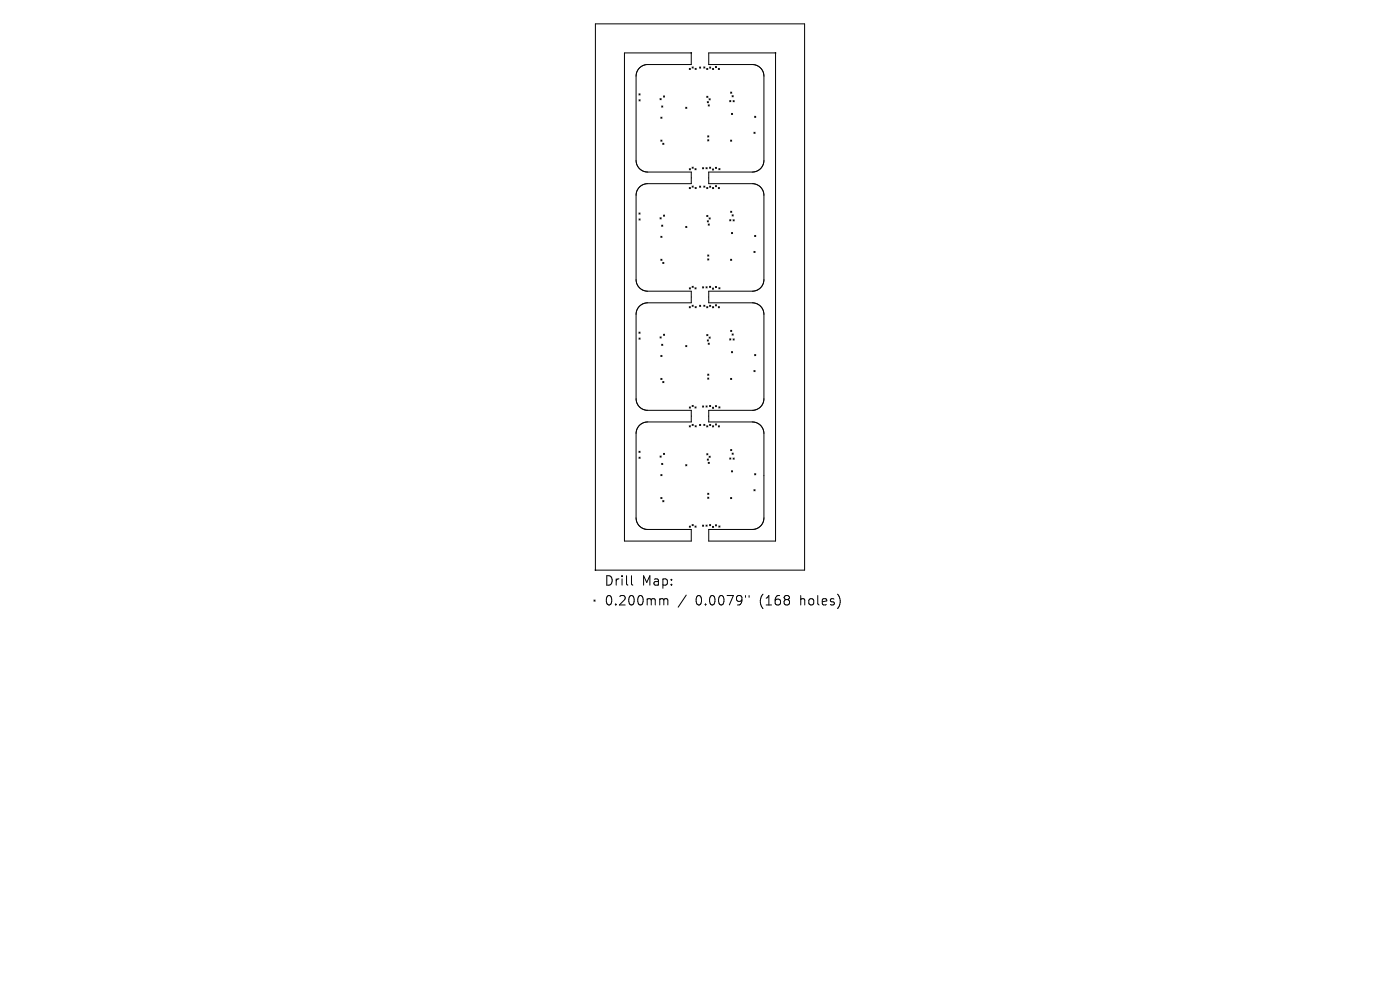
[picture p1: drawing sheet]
<svg xmlns="http://www.w3.org/2000/svg" width="297mm" height="210mm" viewBox="0 0 297 210" stroke-linecap="round" stroke-linejoin="round" font-family="sans-serif">
<defs><g id="words">
<g font-size="2.8">
<text x="128.2" y="124.5">Drill</text>
<text x="136.2" y="124.5">Map:</text>
<text x="128.2" y="128.7">0.200mm</text>
<text x="147.5" y="128.7">0.0079&quot;</text>
<text x="161.1" y="128.7">(168</text>
<text x="169.8" y="128.7">holes)</text>
</g>
</g></defs>
<g fill="none" stroke="#000" stroke-width=".21">
<path d="M126.3 5.1h44.4v115.8h-44.4zM132.5 11.2h14.2v2.5h-9.3a2.47 2.47 0 0 0-2.5 2.5v17.8a2.47 2.47 0 0 0 2.5 2.5h9.3v2.5h-9.3a2.47 2.47 0 0 0-2.5 2.4v17.9a2.47 2.47 0 0 0 2.5 2.5h9.3v2.4h-9.3a2.47 2.47 0 0 0-2.5 2.5v17.9a2.47 2.47 0 0 0 2.5 2.4h9.3v2.5h-9.3a2.47 2.47 0 0 0-2.5 2.5v17.8a2.47 2.47 0 0 0 2.5 2.5h9.3v2.5h-14.2zM135.5 19.9l.3 .3M135.8 19.9l-.3 .3M146.2 14.5l.3 .3M146.5 14.5l-.3 .3M146.8 14.2l.3 .2M147.1 14.2l-.3 .2M147.5 14.5l.2 .2M147.7 14.5l-.2 .2M148.4 14.2l.2 .3M148.6 14.2l-.2 .3"/>
<path d="M149.3 14.2l.2 .2M149.5 14.2l-.2 .2M149.9 14.5l.3 .3M150.2 14.5l-.3 .3M150.4 11.2h14.1v103.6h-14.1v-2.5h9.2a2.47 2.47 0 0 0 2.5-2.5v-17.8a2.47 2.47 0 0 0-2.5-2.5h-9.2v-2.5h9.2a2.47 2.47 0 0 0 2.5-2.4v-17.9a2.47 2.47 0 0 0-2.5-2.5h-9.2v-2.4h9.2a2.47 2.47 0 0 0 2.5-2.5v-17.9a2.47 2.47 0 0 0-2.5-2.4h-9.2v-2.5h9.2a2.47 2.47 0 0 0 2.5-2.5v-17.8a2.47 2.47 0 0 0-2.5-2.5h-9.2zM150.5 14.2l.3 .3M150.8 14.2l-.3 .3M151.2 14.5l.2 .3M151.4 14.5l-.2 .3M151.8 14.1l.2 .2M152 14.1l-.2 .2M152.4 14.5l.2 .3"/>
<path d="M152.6 14.5l-.2 .3M155 19.5l.2 .3M155.2 19.5l-.2 .3M135.6 21.2l.2 .2M135.8 21.2l-.2 .2M140 20.9l.3 .3M140.2 24.8l.2 .3M140.2 29.7l.2 .3M140.3 20.9l-.3 .3M140.4 22.5l.2 .2M140.4 24.8l-.2 .3M140.4 29.7l-.2 .3"/>
<path d="M140.6 30.4l.2 .2M140.6 22.5l-.2 .2M140.7 20.3l.3 .3M140.8 30.4l-.2 .2M141 20.3l-.3 .3M145.5 22.8l.2 .2M145.7 22.8l-.2 .2M146.2 39.8l.3 .2M146.2 35.8l.3 .2M146.5 39.8l-.3 .2M146.5 35.8l-.3 .2M146.8 39.5l.3 .2"/>
<path d="M146.8 35.4l.3 .3M147.1 39.5l-.3 .2M147.1 35.4l-.3 .3M147.4 35.8l.3 .2M147.5 39.8l.2 .2M147.7 35.8l-.3 .2M147.7 39.8l-.2 .2M148.4 39.5l.2 .2M148.6 39.5l-.2 .2M149 35.6l.3 .2M149.3 35.6l-.3 .2M149.3 39.5l.2 .2"/>
<path d="M149.5 39.5l-.2 .2M149.8 35.6l.2 .2M149.9 39.8l.3 .2M149.9 20.4l.3 .3M150 35.6l-.2 .2M150 21.6l.3 .2M150.1 28.8l.3 .3M150.1 29.6l.3 .3M150.2 39.8l-.3 .2M150.2 20.4l-.3 .3M150.2 22.2l.3 .3M150.3 21.6l-.3 .2"/>
<path d="M150.4 28.8l-.3 .3M150.4 29.6l-.3 .3M150.4 21l.3 .2M150.5 22.2l-.3 .3M150.5 35.5l.3 .2M150.5 39.5l.3 .2M150.7 21l-.3 .2M150.8 35.5l-.3 .2M150.8 39.5l-.3 .2M151.1 35.8l.3 .3M151.2 39.8l.2 .2M151.4 35.8l-.3 .3"/>
<path d="M151.4 39.8l-.2 .2M151.8 35.5l.2 .2M151.8 39.4l.2 .2M152 35.5l-.2 .2M152 39.4l-.2 .2M152.4 39.8l.2 .2M152.5 35.8l.2 .2M152.6 39.8l-.2 .2M152.7 35.8l-.2 .2M154.8 21.3l.2 .3M155 29.7l.2 .3M155 21.3l-.2 .3"/>
<path d="M155.2 24l.2 .3M155.2 29.7l-.2 .3M155.3 20.3l.3 .2M155.4 24l-.2 .3M155.5 21.3l.3 .3M155.6 20.3l-.3 .2M155.8 21.3l-.3 .3M159.9 28.1l.3 .2M160.1 24.7l.2 .2M160.2 28.1l-.3 .2M160.3 24.7l-.2 .2M135.5 45.2l.3 .2"/>
<path d="M135.6 46.4l.2 .3M135.8 45.2l-.3 .2M135.8 46.4l-.2 .3M140 46.2l.3 .2M140.2 50.1l.2 .3M140.2 55l.2 .2M140.3 46.2l-.3 .2M140.4 47.8l.2 .2M140.4 50.1l-.2 .3M140.4 55l-.2 .2M140.6 55.7l.2 .2M140.6 47.8l-.2 .2"/>
<path d="M140.7 45.6l.3 .3M140.8 55.7l-.2 .2M141 45.6l-.3 .3M145.5 48l.2 .3M145.7 48l-.2 .3M149.9 45.7l.3 .2M150 46.8l.3 .3M150.1 54.1l.3 .2M150.1 54.9l.3 .3M150.2 45.7l-.3 .2M150.2 47.5l.3 .3M150.3 46.8l-.3 .3"/>
<path d="M150.4 54.1l-.3 .2M150.4 54.9l-.3 .3M150.4 46.2l.3 .3M150.5 47.5l-.3 .3M150.7 46.2l-.3 .3M154.8 46.6l.2 .3M155 55l.2 .2M155 44.8l.2 .3M155 46.6l-.2 .3M155.2 49.3l.2 .3M155.2 55l-.2 .2M155.2 44.8l-.2 .3"/>
<path d="M155.3 45.6l.3 .2M155.4 49.3l-.2 .3M155.5 46.6l.3 .3M155.6 45.6l-.3 .2M155.8 46.6l-.3 .3M159.9 53.3l.3 .3M160.1 49.9l.2 .3M160.2 53.3l-.3 .3M160.3 49.9l-.2 .3M135.5 70.4l.3 .3M135.6 71.7l.2 .3M135.8 70.4l-.3 .3"/>
<path d="M135.8 71.7l-.2 .3M140 71.5l.3 .2M140.2 75.4l.2 .2M140.3 71.5l-.3 .2M140.4 73l.2 .3M140.4 75.4l-.2 .2M140.6 73l-.2 .3M140.7 70.9l.3 .2M141 70.9l-.3 .2M145.5 73.3l.2 .2M145.7 73.3l-.2 .2M146.2 65l.3 .3"/>
<path d="M146.2 61.1l.3 .2M146.5 65l-.3 .3M146.5 61.1l-.3 .2M146.8 64.7l.3 .3M146.8 60.7l.3 .3M147.1 64.7l-.3 .3M147.1 60.7l-.3 .3M147.4 61l.3 .3M147.5 65l.2 .3M147.7 61l-.3 .3M147.7 65l-.2 .3M148.4 64.8l.2 .2"/>
<path d="M148.6 64.8l-.2 .2M149 60.8l.3 .3M149.3 60.8l-.3 .3M149.3 64.7l.2 .3M149.5 64.7l-.2 .3M149.8 60.8l.2 .3M149.9 65l.3 .3M149.9 71l.3 .2M150 60.8l-.2 .3M150 72.1l.3 .2M150.1 79.4l.3 .2M150.2 65l-.3 .3"/>
<path d="M150.2 71l-.3 .2M150.2 72.8l.3 .2M150.3 72.1l-.3 .2M150.4 79.4l-.3 .2M150.4 71.5l.3 .2M150.5 72.8l-.3 .2M150.5 60.7l.3 .3M150.5 64.8l.3 .2M150.7 71.5l-.3 .2M150.8 60.7l-.3 .3M150.8 64.8l-.3 .2M151.1 61.1l.3 .3"/>
<path d="M151.2 65l.2 .3M151.4 61.1l-.3 .3M151.4 65l-.2 .3M151.8 60.8l.2 .2M151.8 64.6l.2 .3M152 60.8l-.2 .2M152 64.6l-.2 .3M152.4 65l.2 .3M152.5 61l.2 .3M152.6 65l-.2 .3M152.7 61l-.2 .3M154.8 71.9l.2 .2"/>
<path d="M155 70.1l.2 .2M155 71.9l-.2 .2M155.2 74.6l.2 .2M155.2 70.1l-.2 .2M155.3 70.8l.3 .3M155.4 74.6l-.2 .2M155.5 71.9l.3 .2M155.6 70.8l-.3 .3M155.8 71.9l-.3 .2M159.9 78.6l.3 .2M160.1 75.2l.2 .3M160.2 78.6l-.3 .2"/>
<path d="M160.3 75.2l-.2 .3M135.5 95.7l.3 .3M135.6 97l.2 .2M135.8 95.7l-.3 .3M135.8 97l-.2 .2M140 96.7l.3 .3M140.2 80.3l.2 .2M140.3 96.7l-.3 .3M140.4 98.3l.2 .2M140.4 80.3l-.2 .2M140.6 80.9l.2 .3M140.6 98.3l-.2 .2"/>
<path d="M140.7 96.2l.3 .2M140.8 80.9l-.2 .3M141 96.2l-.3 .2M145.5 98.6l.2 .2M145.7 98.6l-.2 .2M146.2 90.3l.3 .3M146.2 86.3l.3 .3M146.5 90.3l-.3 .3M146.5 86.3l-.3 .3M146.8 90l.3 .3M146.8 86l.3 .2M147.1 90l-.3 .3"/>
<path d="M147.1 86l-.3 .2M147.4 86.3l.3 .3M147.5 90.3l.2 .3M147.7 86.3l-.3 .3M147.7 90.3l-.2 .3M148.4 90l.2 .3M148.6 90l-.2 .3M149 86.1l.3 .3M149.3 86.1l-.3 .3M149.3 90l.2 .3M149.5 90l-.2 .3M149.8 86.1l.2 .3"/>
<path d="M149.9 90.3l.3 .3M149.9 96.2l.3 .3M150 86.1l-.2 .3M150 97.4l.3 .2M150.1 80.2l.3 .2M150.2 90.3l-.3 .3M150.2 96.2l-.3 .3M150.2 98.1l.3 .2M150.3 97.4l-.3 .2M150.4 80.2l-.3 .2M150.4 96.8l.3 .2M150.5 98.1l-.3 .2"/>
<path d="M150.5 86l.3 .2M150.5 90l.3 .3M150.7 96.8l-.3 .2M150.8 86l-.3 .2M150.8 90l-.3 .3M151.1 86.4l.3 .2M151.2 90.3l.2 .3M151.4 86.4l-.3 .2M151.4 90.3l-.2 .3M151.8 86l.2 .3M151.8 89.9l.2 .3M152 86l-.2 .3"/>
<path d="M152 89.9l-.2 .3M152.4 90.3l.2 .3M152.5 86.3l.2 .2M152.6 90.3l-.2 .3M152.7 86.3l-.2 .2M154.8 97.2l.2 .2M155 80.3l.2 .2M155 95.4l.2 .2M155 97.2l-.2 .2M155.2 99.9l.2 .2M155.2 80.3l-.2 .2M155.2 95.4l-.2 .2"/>
<path d="M155.3 96.1l.3 .3M155.4 99.9l-.2 .2M155.5 97.2l.3 .2M155.6 96.1l-.3 .3M155.8 97.2l-.3 .2M140.2 100.7l.2 .2M140.2 105.5l.2 .3M140.4 100.7l-.2 .2M140.4 105.5l-.2 .3M140.6 106.2l.2 .2M140.8 106.2l-.2 .2M146.2 111.6l.3 .2"/>
<path d="M146.5 111.6l-.3 .2M146.8 111.3l.3 .2M147.1 111.3l-.3 .2M147.4 111.6l.3 .2M147.7 111.6l-.3 .2M149 111.4l.3 .2M149.3 111.4l-.3 .2M149.8 111.4l.2 .2M150 111.4l-.2 .2M150.1 104.6l.3 .3M150.1 105.5l.3 .2M150.4 104.6l-.3 .3"/>
<path d="M150.4 105.5l-.3 .2M150.5 111.3l.3 .2M150.8 111.3l-.3 .2M151.1 111.6l.3 .3M151.4 111.6l-.3 .3M151.8 111.3l.2 .3M152 111.3l-.2 .3M152.5 111.6l.2 .2M152.7 111.6l-.2 .2M155 105.5l.2 .3M155.2 105.5l-.2 .3M159.9 103.9l.3 .2"/>
<path d="M160.1 100.5l.2 .2M160.2 103.9l-.3 .2M160.3 100.5l-.2 .2M126 127.3l.2 .2M126.2 127.3l-.2 .2M134 122.1v1.7l.2 .3M140.5 127l.3 .3M140.8 127.3v1M140.8 127.3l.3-.3 .5 .1 .1 1.2M145.6 126.2l-1.7 2.6M158.2 126.3v.4M158.9 126.3v.4"/>
<path d="M178.2 126.9v1.3"/>
</g>
<g fill="#000" stroke="#000" stroke-width=".21">
<circle cx="146.7" cy="11.2" r=".06"/>
<circle cx="164.5" cy="11.2" r=".06"/>
<circle cx="126.3" cy="120.9" r=".06"/>
</g>
<use href="#words"/>
</svg>
